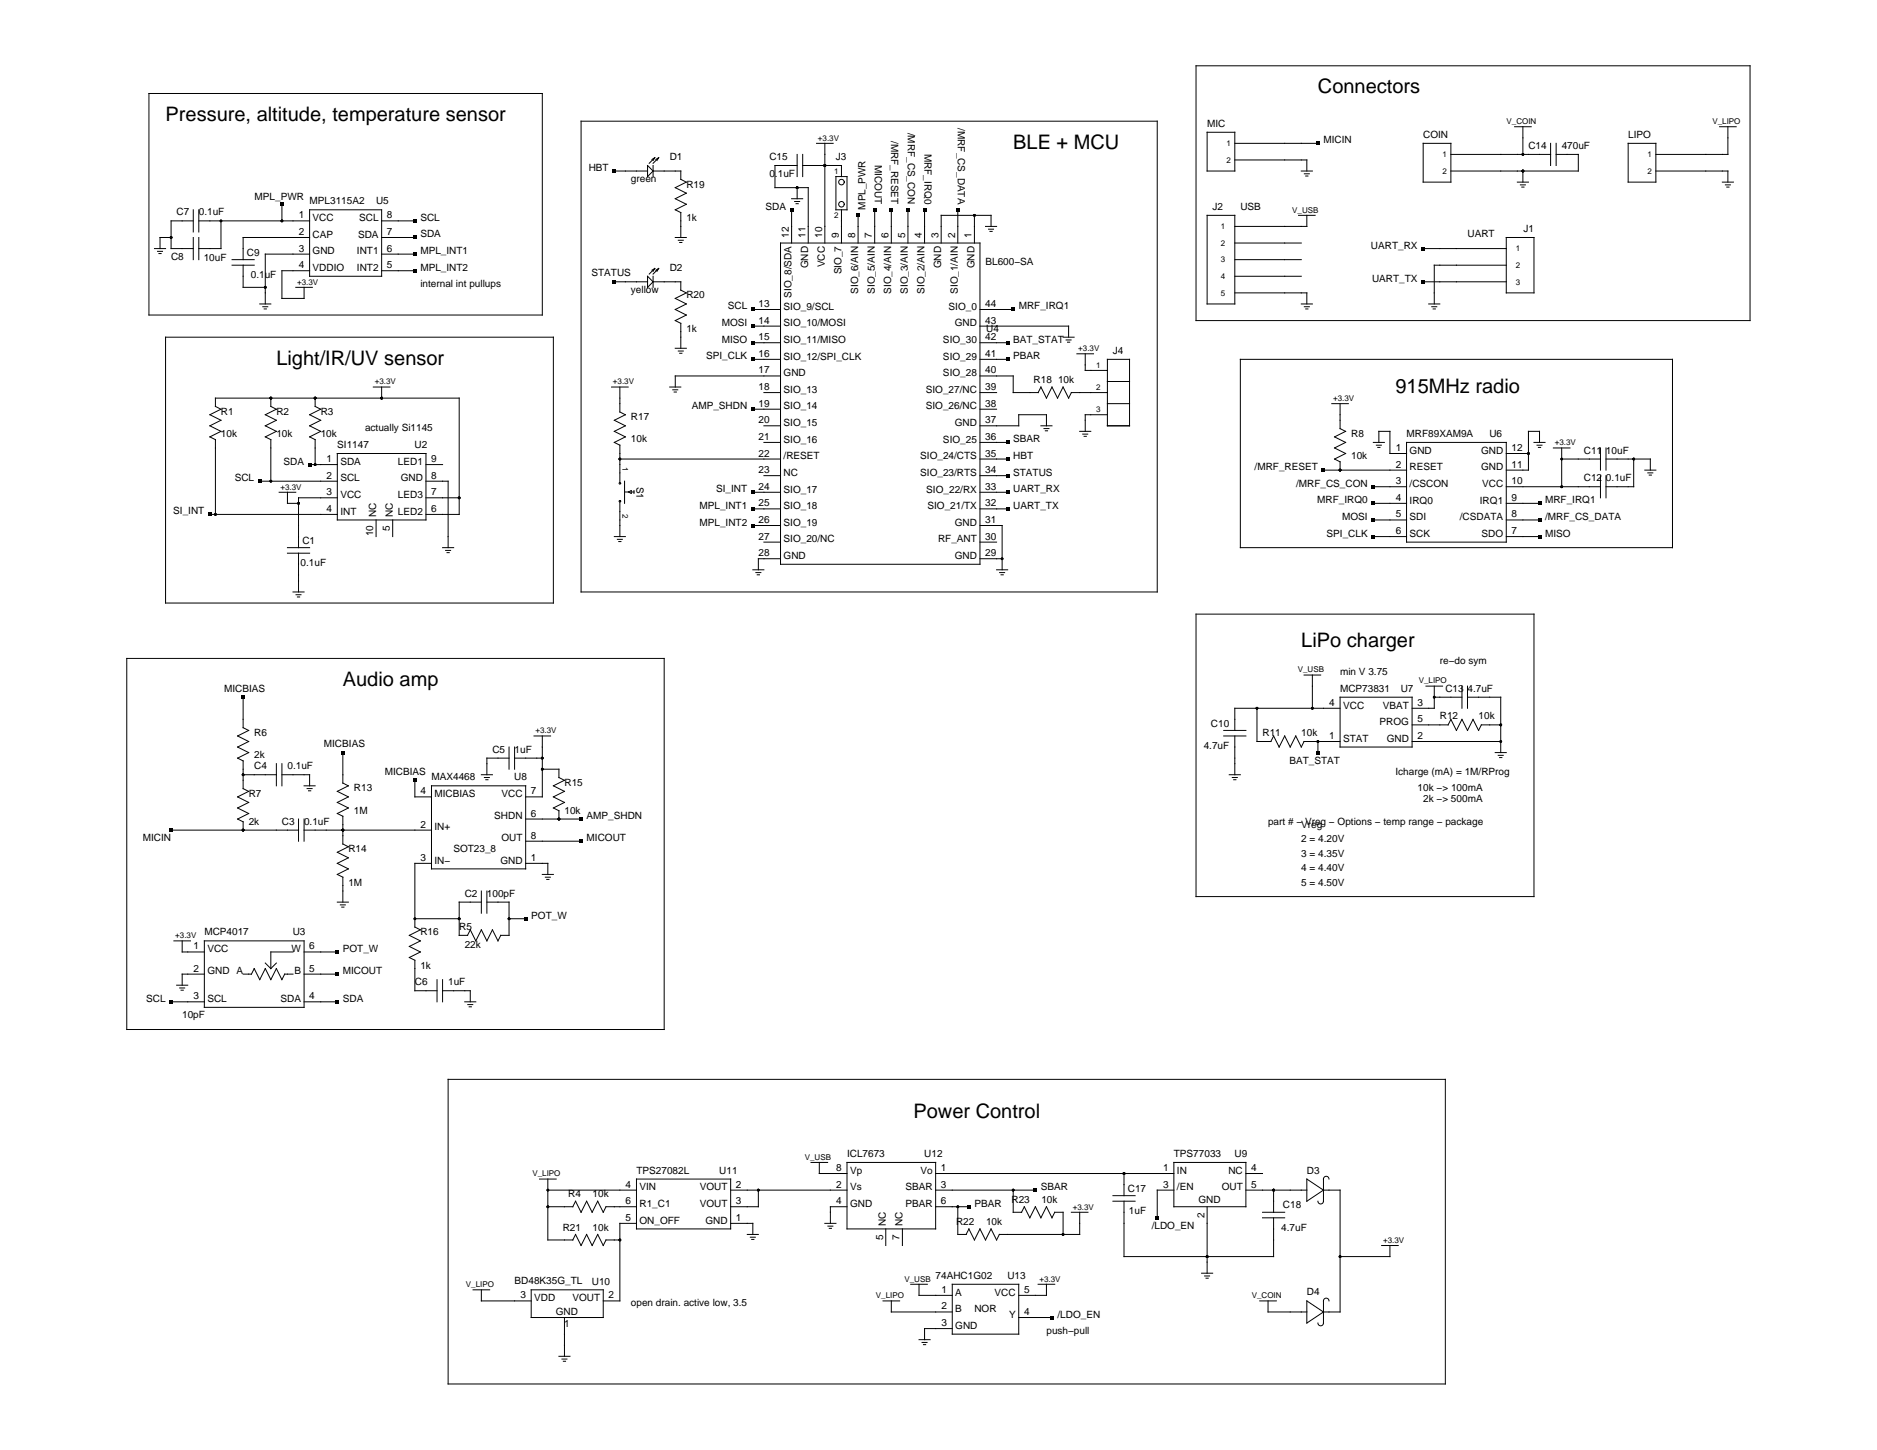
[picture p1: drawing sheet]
<svg xmlns="http://www.w3.org/2000/svg" width="279mm" height="216mm" viewBox="0 0 279 216" stroke-linecap="round" stroke-linejoin="round" font-family="sans-serif">
<defs><g id="words">
<g font-size="3">
<text x="196.2" y="13.9">Connectors</text>
<text x="24.6" y="18">Pressure, altitude, temperature sensor</text>
<text x="150.8" y="22.2">BLE + MCU</text>
<text x="41.1" y="54.3">Light/IR/UV sensor</text>
<text x="207.7" y="58.5">915MHz radio</text>
<text x="193.7" y="96.4">LiPo charger</text>
<text x="51" y="102.2">Audio amp</text>
<text x="136" y="166.5">Power Control</text>
</g>
<g font-size="1.5">
<text x="99.7" y="23.8">D1</text>
<text x="114.5" y="23.8">C15</text>
<text x="124.4" y="23.8">J3</text>
<text x="132.7" y="21" transform="rotate(90 132.7 21)">/MRF_RESET</text>
<text x="135.2" y="19.7" transform="rotate(90 135.2 19.7)">/MRF_CS_CON</text>
<text x="137.6" y="22.9" transform="rotate(90 137.6 22.9)">MRF_IRQ0</text>
<text x="142.6" y="19.1" transform="rotate(90 142.6 19.1)">/MRF_CS_DATA</text>
<text x="179.7" y="18.9">MIC</text>
<text x="197" y="21.3">MICIN</text>
<text x="211.8" y="20.5">COIN</text>
<text x="227.5" y="22.2">C14</text>
<text x="232.5" y="22.2">470uF</text>
<text x="242.4" y="20.5">LIPO</text>
<text x="37.9" y="29.8">MPL_PWR</text>
<text x="87.6" y="25.5">HBT</text>
<text x="93.9" y="27.1">green</text>
<text x="102.2" y="27.9">R19</text>
<text x="114.5" y="26.3">0.1uF</text>
<text x="130.2" y="24.5" transform="rotate(90 130.2 24.5)">MICOUT</text>
<text x="26.3" y="32.1">C7</text>
<text x="29.6" y="32.1">0.1uF</text>
<text x="44.5" y="32.5">1</text>
<text x="44.5" y="35">2</text>
<text x="46.1" y="30.4">MPL3115A2</text>
<text x="46.5" y="32.9">VCC</text>
<text x="46.5" y="35.4">CAP</text>
<text x="53.3" y="35.4">SDA</text>
<text x="53.5" y="32.9">SCL</text>
<text x="56" y="30.4">U5</text>
<text x="57.6" y="35">7</text>
<text x="57.6" y="32.5">8</text>
<text x="62.6" y="32.9">SCL</text>
<text x="62.6" y="35.4">SDA</text>
<text x="102.2" y="32.9">1k</text>
<text x="113.9" y="31.2">SDA</text>
<text x="117.4" y="35.4" transform="rotate(-90 117.4 35.4)">12</text>
<text x="119.9" y="35.4" transform="rotate(-90 119.9 35.4)">11</text>
<text x="122.4" y="35.4" transform="rotate(-90 122.4 35.4)">10</text>
<text x="124.8" y="35.4" transform="rotate(-90 124.8 35.4)">9</text>
<text x="127.3" y="35.4" transform="rotate(-90 127.3 35.4)">8</text>
<text x="128.8" y="31.2" transform="rotate(-90 128.8 31.2)">MPL_PWR</text>
<text x="129.8" y="35.4" transform="rotate(-90 129.8 35.4)">7</text>
<text x="132.3" y="35.4" transform="rotate(-90 132.3 35.4)">6</text>
<text x="134.7" y="35.4" transform="rotate(-90 134.7 35.4)">5</text>
<text x="137.2" y="35.4" transform="rotate(-90 137.2 35.4)">4</text>
<text x="139.7" y="35.4" transform="rotate(-90 139.7 35.4)">3</text>
<text x="142.2" y="35.4" transform="rotate(-90 142.2 35.4)">2</text>
<text x="144.6" y="35.4" transform="rotate(-90 144.6 35.4)">1</text>
<text x="180.5" y="31.2">J2</text>
<text x="184.6" y="31.2">USB</text>
<text x="218.4" y="35.4">UART</text>
<text x="226.8" y="34.5">J1</text>
<text x="25.5" y="38.7">C8</text>
<text x="30.3" y="38.9">10uF</text>
<text x="36.8" y="38.1">C9</text>
<text x="37.3" y="41.4">0.1uF</text>
<text x="44.5" y="37.5">3</text>
<text x="44.5" y="39.9">4</text>
<text x="46.5" y="37.9">GND</text>
<text x="46.5" y="40.4">VDDIO</text>
<text x="53.1" y="37.9">INT1</text>
<text x="53.1" y="40.4">INT2</text>
<text x="57.6" y="37.5">6</text>
<text x="57.6" y="39.9">5</text>
<text x="62.6" y="37.8">MPL_INT1</text>
<text x="62.6" y="40.3">MPL_INT2</text>
<text x="88" y="41.1">STATUS</text>
<text x="99.7" y="40.3">D2</text>
<text x="120.3" y="39.9" transform="rotate(-90 120.3 39.9)">GND</text>
<text x="122.8" y="39.8" transform="rotate(-90 122.8 39.8)">VCC</text>
<text x="125.3" y="40.9" transform="rotate(-90 125.3 40.9)">SIO_7</text>
<text x="140.1" y="39.9" transform="rotate(-90 140.1 39.9)">GND</text>
<text x="145" y="39.9" transform="rotate(-90 145 39.9)">GND</text>
<text x="146.7" y="39.5">BL600−SA</text>
<text x="204.1" y="37">UART_RX</text>
<text x="204.2" y="42">UART_TX</text>
<text x="62.6" y="42.8">internal int pullups</text>
<text x="93.9" y="43.6">yellow</text>
<text x="102.2" y="44.4">R20</text>
<text x="108.3" y="46.1">SCL</text>
<text x="112.9" y="45.7">13</text>
<text x="116.6" y="46.1">SIO_9/SCL</text>
<text x="117.8" y="44.3" transform="rotate(-90 117.8 44.3)">SIO_8/SDA</text>
<text x="127.7" y="43.8" transform="rotate(-90 127.7 43.8)">SIO_6/AIN</text>
<text x="130.2" y="43.8" transform="rotate(-90 130.2 43.8)">SIO_5/AIN</text>
<text x="132.7" y="43.8" transform="rotate(-90 132.7 43.8)">SIO_4/AIN</text>
<text x="135.2" y="43.8" transform="rotate(-90 135.2 43.8)">SIO_3/AIN</text>
<text x="137.6" y="43.8" transform="rotate(-90 137.6 43.8)">SIO_2/AIN</text>
<text x="141.2" y="46.1">SIO_0</text>
<text x="142.6" y="43.8" transform="rotate(-90 142.6 43.8)">SIO_1/AIN</text>
<text x="146.7" y="45.7">44</text>
<text x="151.6" y="46.1">MRF_IRQ1</text>
<text x="102.2" y="49.4">1k</text>
<text x="105.1" y="53.5">SPI_CLK</text>
<text x="107.4" y="51">MISO</text>
<text x="107.4" y="48.6">MOSI</text>
<text x="112.9" y="48.2">14</text>
<text x="112.9" y="50.7">15</text>
<text x="112.9" y="53.1">16</text>
<text x="116.6" y="48.6">SIO_10/MOSI</text>
<text x="116.6" y="51.1">SIO_11/MISO</text>
<text x="116.6" y="53.5">SIO_12/SPI_CLK</text>
<text x="140.4" y="51.1">SIO_30</text>
<text x="140.4" y="53.5">SIO_29</text>
<text x="142.1" y="48.6">GND</text>
<text x="146.7" y="50.7">42</text>
<text x="146.7" y="53.1">41</text>
<text x="146.7" y="48.2">43</text>
<text x="146.8" y="49.4">U4</text>
<text x="150.8" y="51">BAT_STAT</text>
<text x="150.8" y="53.5">PBAR</text>
<text x="165.7" y="52.7">J4</text>
<text x="112.9" y="55.6">17</text>
<text x="112.9" y="58.1">18</text>
<text x="116.6" y="56">GND</text>
<text x="116.6" y="58.5">SIO_13</text>
<text x="137.8" y="58.5">SIO_27/NC</text>
<text x="140.4" y="56">SIO_28</text>
<text x="146.7" y="55.6">40</text>
<text x="146.7" y="58.1">39</text>
<text x="153.9" y="57">R18 10k</text>
<text x="32.9" y="61.8">R1</text>
<text x="32.9" y="65.1">10k</text>
<text x="41.1" y="61.8">R2</text>
<text x="41.1" y="65.1">10k</text>
<text x="47.7" y="61.8">R3</text>
<text x="47.7" y="65.1">10k</text>
<text x="54.3" y="64.2">actually Si1145</text>
<text x="93.9" y="62.6">R17</text>
<text x="93.9" y="65.9">10k</text>
<text x="103" y="60.9">AMP_SHDN</text>
<text x="112.9" y="60.6">19</text>
<text x="112.9" y="63">20</text>
<text x="112.9" y="65.5">21</text>
<text x="116.6" y="61">SIO_14</text>
<text x="116.6" y="63.4">SIO_15</text>
<text x="116.6" y="65.9">SIO_16</text>
<text x="137.8" y="61">SIO_26/NC</text>
<text x="140.4" y="65.9">SIO_25</text>
<text x="142.1" y="63.4">GND</text>
<text x="146.7" y="65.5">36</text>
<text x="146.7" y="60.6">38</text>
<text x="146.7" y="63">37</text>
<text x="150.8" y="65.9">SBAR</text>
<text x="201.1" y="65.1">R8</text>
<text x="209.4" y="65.1">MRF89XAM9A</text>
<text x="221.7" y="65.1">U6</text>
<text x="34.9" y="71.6">SCL</text>
<text x="42.2" y="69.2">SDA</text>
<text x="48.6" y="68.8">1</text>
<text x="48.6" y="71.3">2</text>
<text x="50.2" y="66.7">SI1147</text>
<text x="50.7" y="69.2">SDA</text>
<text x="50.7" y="71.7">SCL</text>
<text x="59.2" y="69.2">LED1</text>
<text x="59.6" y="71.7">GND</text>
<text x="61.7" y="66.7">U2</text>
<text x="64.2" y="68.8">9</text>
<text x="64.2" y="71.3">8</text>
<text x="112.9" y="68">22</text>
<text x="112.9" y="70.5">23</text>
<text x="116.6" y="68.4">/RESET</text>
<text x="116.6" y="70.9">NC</text>
<text x="137" y="68.4">SIO_24/CTS</text>
<text x="137" y="70.9">SIO_23/RTS</text>
<text x="146.7" y="68">35</text>
<text x="146.7" y="70.5">34</text>
<text x="150.8" y="68.3">HBT</text>
<text x="150.8" y="70.8">STATUS</text>
<text x="186.7" y="70">/MRF_RESET</text>
<text x="201.1" y="68.3">10k</text>
<text x="207.8" y="67.2">1</text>
<text x="207.8" y="69.6">2</text>
<text x="209.8" y="67.6">GND</text>
<text x="209.8" y="70">RESET</text>
<text x="220.5" y="67.6">GND</text>
<text x="220.5" y="70">GND</text>
<text x="225" y="67.2">12</text>
<text x="225" y="69.6">11</text>
<text x="235.8" y="71.6">C12 0.1uF</text>
<text x="235.8" y="67.5">C11 10uF</text>
<text x="25.8" y="76.6">SI_INT</text>
<text x="48.6" y="73.8">3</text>
<text x="48.6" y="76.2">4</text>
<text x="50.7" y="74.2">VCC</text>
<text x="50.7" y="76.6">INT</text>
<text x="56" y="77" transform="rotate(-90 56 77)">NC</text>
<text x="58.5" y="77" transform="rotate(-90 58.5 77)">NC</text>
<text x="59.2" y="74.2">LED3</text>
<text x="59.2" y="76.6">LED2</text>
<text x="64.2" y="73.8">7</text>
<text x="64.2" y="76.2">6</text>
<text x="94.7" y="72.5" transform="rotate(90 94.7 72.5)">S1</text>
<text x="104.1" y="75.8">MPL_INT1</text>
<text x="106.6" y="73.3">SI_INT</text>
<text x="112.9" y="72.9">24</text>
<text x="112.9" y="75.4">25</text>
<text x="112.9" y="77.9">26</text>
<text x="116.6" y="73.3">SIO_17</text>
<text x="116.6" y="75.8">SIO_18</text>
<text x="137.9" y="73.3">SIO_22/RX</text>
<text x="138.1" y="75.8">SIO_21/TX</text>
<text x="146.7" y="72.9">33</text>
<text x="146.7" y="75.4">32</text>
<text x="146.7" y="77.9">31</text>
<text x="150.8" y="75.8">UART_TX</text>
<text x="150.8" y="73.3">UART_RX</text>
<text x="192.9" y="72.5">/MRF_CS_CON</text>
<text x="196.1" y="74.9">MRF_IRQ0</text>
<text x="199.8" y="77.4">MOSI</text>
<text x="207.8" y="72.1">3</text>
<text x="207.8" y="74.6">4</text>
<text x="207.8" y="77">5</text>
<text x="209.8" y="72.5">/CSCON</text>
<text x="209.8" y="75">IRQ0</text>
<text x="209.8" y="77.5">SDI</text>
<text x="217.3" y="77.5">/CSDATA</text>
<text x="220.3" y="75">IRQ1</text>
<text x="220.6" y="72.5">VCC</text>
<text x="225" y="74.6">9</text>
<text x="225" y="72.1">10</text>
<text x="225" y="77">8</text>
<text x="230" y="77.4">/MRF_CS_DATA</text>
<text x="230" y="74.9">MRF_IRQ1</text>
<text x="45" y="81">C1</text>
<text x="55.6" y="79.9" transform="rotate(-90 55.6 79.9)">10</text>
<text x="58" y="79" transform="rotate(-90 58 79)">5</text>
<text x="104.1" y="78.2">MPL_INT2</text>
<text x="112.9" y="80.3">27</text>
<text x="112.9" y="82.8">28</text>
<text x="116.6" y="78.3">SIO_19</text>
<text x="116.6" y="80.8">SIO_20/NC</text>
<text x="116.6" y="83.2">GND</text>
<text x="139.6" y="80.8">RF_ANT</text>
<text x="142.1" y="78.3">GND</text>
<text x="142.1" y="83.2">GND</text>
<text x="146.7" y="80.3">30</text>
<text x="146.7" y="82.8">29</text>
<text x="197.5" y="79.9">SPI_CLK</text>
<text x="207.8" y="79.5">6</text>
<text x="209.8" y="79.9">SCK</text>
<text x="220.5" y="79.9">SDO</text>
<text x="225" y="79.5">7</text>
<text x="230" y="79.9">MISO</text>
<text x="44.8" y="84.3">0.1uF</text>
<text x="199.5" y="100.5">min V 3.75</text>
<text x="214.3" y="98.9">re−do sym</text>
<text x="33.4" y="103">MICBIAS</text>
<text x="197.9" y="105.1">4</text>
<text x="199.5" y="103">MCP73831</text>
<text x="199.9" y="105.5">VCC</text>
<text x="205.4" y="108">PROG</text>
<text x="205.9" y="105.5">VBAT</text>
<text x="208.5" y="103">U7</text>
<text x="211" y="105.1">3</text>
<text x="211" y="107.6">5</text>
<text x="214.3" y="107.1">R12</text>
<text x="215.1" y="103">C13 4.7uF</text>
<text x="220.1" y="107.1">10k</text>
<text x="37.8" y="109.6">R6</text>
<text x="37.8" y="112.9">2k</text>
<text x="48.2" y="111.2">MICBIAS</text>
<text x="73.3" y="112.1">C5</text>
<text x="76.6" y="112.1">1uF</text>
<text x="179.2" y="111.5">4.7uF</text>
<text x="180.3" y="108.2">C10</text>
<text x="187.9" y="109.6">R11</text>
<text x="191.9" y="113.7">BAT_STAT</text>
<text x="193.7" y="109.6">10k</text>
<text x="197.9" y="110">1</text>
<text x="199.9" y="110.4">STAT</text>
<text x="206.4" y="110.4">GND</text>
<text x="211" y="110">2</text>
<text x="37" y="118.7">R7</text>
<text x="37.8" y="114.5">C4</text>
<text x="42.8" y="114.5">0.1uF</text>
<text x="52.7" y="117.8">R13</text>
<text x="57.3" y="115.4">MICBIAS</text>
<text x="62.6" y="118.3">4</text>
<text x="64.2" y="116.2">MAX4468</text>
<text x="64.7" y="118.7">MICBIAS</text>
<text x="74.7" y="118.7">VCC</text>
<text x="76.6" y="116.2">U8</text>
<text x="79" y="118.3">7</text>
<text x="84" y="117">R15</text>
<text x="207.7" y="115.4">Icharge (mA) = 1M/RProg</text>
<text x="211" y="117.8">10k −&gt; 100mA</text>
<text x="211.8" y="119.5">2k −&gt; 500mA</text>
<text x="21.3" y="125.3">MICIN</text>
<text x="37" y="122.8">2k</text>
<text x="42" y="122.8">C3</text>
<text x="45.3" y="122.8">0.1uF</text>
<text x="52.7" y="121.1">1M</text>
<text x="62.6" y="123.2">2</text>
<text x="64.7" y="123.6">IN+</text>
<text x="73.6" y="122">SHDN</text>
<text x="74.7" y="125.3">OUT</text>
<text x="79" y="121.6">6</text>
<text x="79" y="124.9">8</text>
<text x="84" y="121.1">10k</text>
<text x="87.3" y="125.3">MICOUT</text>
<text x="87.3" y="122">AMP_SHDN</text>
<text x="188.8" y="122.8">part # − Vreg − Options − temp range − package</text>
<text x="193.7" y="123.3">Vreg</text>
<text x="193.7" y="125.4">2 = 4.20V</text>
<text x="51.9" y="126.9">R14</text>
<text x="51.9" y="131.8">1M</text>
<text x="62.6" y="128.2">3</text>
<text x="64.7" y="128.6">IN−</text>
<text x="67.5" y="126.9">SOT23_8</text>
<text x="74.5" y="128.6">GND</text>
<text x="79" y="128.2">1</text>
<text x="193.7" y="127.6">3 = 4.35V</text>
<text x="193.7" y="129.7">4 = 4.40V</text>
<text x="193.7" y="131.8">5 = 4.50V</text>
<text x="69.2" y="133.5">C2</text>
<text x="72.5" y="133.5">100pF</text>
<text x="79.1" y="136.8">POT_W</text>
<text x="28.8" y="141.4">1</text>
<text x="30.4" y="139.3">MCP4017</text>
<text x="30.9" y="141.8">VCC</text>
<text x="43.4" y="141.8">W</text>
<text x="43.6" y="139.3">U3</text>
<text x="46" y="141.4">6</text>
<text x="51" y="141.7">POT_W</text>
<text x="62.6" y="139.3">R16</text>
<text x="68.4" y="138.4">R5</text>
<text x="69.2" y="141.2">22k</text>
<text x="21.7" y="149.2">SCL</text>
<text x="28.8" y="144.7">2</text>
<text x="28.8" y="148.8">3</text>
<text x="30.9" y="145.1">GND A</text>
<text x="30.9" y="149.2">SCL</text>
<text x="41.7" y="149.2">SDA</text>
<text x="43.8" y="145.1">B</text>
<text x="46" y="144.7">5</text>
<text x="46" y="148.8">4</text>
<text x="51" y="145">MICOUT</text>
<text x="51" y="149.2">SDA</text>
<text x="61.8" y="146.7">C6</text>
<text x="62.6" y="144.2">1k</text>
<text x="66.7" y="146.7">1uF</text>
<text x="27.1" y="151.6">10pF</text>
<text x="126.1" y="172.3">ICL7673</text>
<text x="137.6" y="172.3">U12</text>
<text x="174.7" y="172.3">TPS77033</text>
<text x="183.8" y="172.3">U9</text>
<text x="84.6" y="178.3">R4</text>
<text x="88.2" y="178.3">10k</text>
<text x="93.1" y="179.3">6</text>
<text x="93.1" y="176.8">4</text>
<text x="94.7" y="174.7">TPS27082L</text>
<text x="95.2" y="179.7">R1_C1</text>
<text x="95.2" y="177.2">VIN</text>
<text x="104.2" y="177.2">VOUT</text>
<text x="104.2" y="179.7">VOUT</text>
<text x="107.1" y="174.7">U11</text>
<text x="109.5" y="176.8">2</text>
<text x="109.5" y="179.3">3</text>
<text x="124.5" y="176.8">2</text>
<text x="124.5" y="174.4">8</text>
<text x="124.5" y="179.3">4</text>
<text x="126.5" y="177.2">Vs</text>
<text x="126.5" y="174.8">Vp</text>
<text x="126.5" y="179.7">GND</text>
<text x="134.8" y="177.2">SBAR</text>
<text x="134.8" y="179.7">PBAR</text>
<text x="137" y="174.8">Vo</text>
<text x="140.1" y="174.4">1</text>
<text x="140.1" y="176.8">3</text>
<text x="140.1" y="179.3">6</text>
<text x="145" y="179.7">PBAR</text>
<text x="150.6" y="179.1">R23</text>
<text x="154.9" y="177.2">SBAR</text>
<text x="155" y="179.1">10k</text>
<text x="167.9" y="177.5">C17</text>
<text x="173.1" y="174.4">1</text>
<text x="173.1" y="176.8">3</text>
<text x="175.2" y="174.8">IN</text>
<text x="175.2" y="177.2">/EN</text>
<text x="178.4" y="179.1">GND</text>
<text x="181.9" y="177.2">OUT</text>
<text x="182.9" y="174.8">NC</text>
<text x="186.2" y="176.8">5</text>
<text x="186.2" y="174.4">4</text>
<text x="191" y="179.9">C18</text>
<text x="194.5" y="174.7">D3</text>
<text x="83.8" y="183.2">R21</text>
<text x="88.2" y="183.2">10k</text>
<text x="93.1" y="181.8">5</text>
<text x="95.2" y="182.2">ON_OFF</text>
<text x="105" y="182.2">GND</text>
<text x="109.5" y="181.8">1</text>
<text x="131.4" y="184.6" transform="rotate(-90 131.4 184.6)">5</text>
<text x="131.9" y="182.5" transform="rotate(-90 131.9 182.5)">NC</text>
<text x="133.9" y="184.6" transform="rotate(-90 133.9 184.6)">7</text>
<text x="134.3" y="182.5" transform="rotate(-90 134.3 182.5)">NC</text>
<text x="142.3" y="182.4">R22</text>
<text x="146.8" y="182.4">10k</text>
<text x="168" y="180.7">1uF</text>
<text x="171.4" y="183">/LDO_EN</text>
<text x="179.3" y="181.3" transform="rotate(-90 179.3 181.3)">2</text>
<text x="190.7" y="183.2">4.7uF</text>
<text x="76.6" y="191.2">BD48K35G_TL</text>
<text x="88.1" y="191.3">U10</text>
<text x="139.3" y="190.4">74AHC1G02</text>
<text x="150" y="190.4">U13</text>
<text x="77.5" y="193.3">3</text>
<text x="79.5" y="193.7">VDD</text>
<text x="82.7" y="195.7">GND</text>
<text x="84" y="197.6">1</text>
<text x="85.2" y="193.7">VOUT</text>
<text x="90.6" y="193.3">2</text>
<text x="93.9" y="194.5">open drain. active low, 3.5</text>
<text x="140.1" y="192.5">1</text>
<text x="140.1" y="195">2</text>
<text x="140.1" y="197.5">3</text>
<text x="142.2" y="192.9">A</text>
<text x="142.2" y="195.4">B</text>
<text x="142.2" y="197.9">GND</text>
<text x="145" y="195.3">NOR</text>
<text x="148" y="192.9">VCC</text>
<text x="150.2" y="196.2">Y</text>
<text x="152.4" y="195.8">4</text>
<text x="152.4" y="192.5">5</text>
<text x="157.4" y="196.2">/LDO_EN</text>
<text x="194.5" y="192.9">D4</text>
<text x="155.8" y="198.6">push−pull</text>
</g>
<g font-size="1.2">
<text x="121.8" y="20.9">+3.3V</text>
<text x="182.6" y="21.8">1</text>
<text x="214.7" y="23.4">1</text>
<text x="224.3" y="18.5">V_COIN</text>
<text x="245.2" y="23.4">1</text>
<text x="254.9" y="18.5">V_LIPO</text>
<text x="124.2" y="25.9">1</text>
<text x="182.6" y="24.2">2</text>
<text x="214.7" y="25.9">2</text>
<text x="245.2" y="25.9">2</text>
<text x="124.2" y="32.5">2</text>
<text x="181.7" y="34.1">1</text>
<text x="192.4" y="31.7">V_USB</text>
<text x="181.7" y="36.6">2</text>
<text x="181.7" y="41.5">4</text>
<text x="181.7" y="39.1">3</text>
<text x="225.6" y="39.9">2</text>
<text x="225.6" y="37.4">1</text>
<text x="44.2" y="42.4">+3.3V</text>
<text x="181.7" y="44">5</text>
<text x="225.6" y="42.4">3</text>
<text x="160.5" y="52.3">+3.3V</text>
<text x="55.8" y="57.2">+3.3V</text>
<text x="91.2" y="57.2">+3.3V</text>
<text x="163.2" y="54.7">1</text>
<text x="163.2" y="58">2</text>
<text x="198.4" y="59.7">+3.3V</text>
<text x="163.2" y="61.3">3</text>
<text x="92.7" y="69.6" transform="rotate(90 92.7 69.6)">1</text>
<text x="231.4" y="66.3">+3.3V</text>
<text x="41.8" y="72.9">+3.3V</text>
<text x="92.7" y="76.6" transform="rotate(90 92.7 76.6)">2</text>
<text x="193.2" y="100.1">V_USB</text>
<text x="211.2" y="101.7">V_LIPO</text>
<text x="79.7" y="109.2">+3.3V</text>
<text x="26.1" y="139.7">+3.3V</text>
<text x="119.8" y="172.7">V_USB</text>
<text x="79.3" y="175.1">V_LIPO</text>
<text x="159.7" y="180.1">+3.3V</text>
<text x="205.9" y="185">+3.3V</text>
<text x="69.4" y="191.6">V_LIPO</text>
<text x="134.6" y="190.8">V_USB</text>
<text x="154.7" y="190.8">+3.3V</text>
<text x="130.4" y="193.3">V_LIPO</text>
<text x="186.3" y="193.3">V_COIN</text>
</g>
</g></defs>
<g fill="none" stroke="#000" stroke-width=".15">
<path d="M22.2 13.9h58.5v33h-58.5zM86.5 18h85.8v70.1h-85.8zM178 9.8h82.5v37.9h-82.5zM179.7 19.7h4.1v5.8h-4.1zM225.5 18.9h2.4M226.7 18.9v4.1M256 18.9h2.4M257.2 18.9v4.1h-10.7M23 37h1.6M23.4 37.4h.8M23.7 37.8h.3M25.5 35.4h-1.7v1.6"/>
<path d="M28.8 32.9h-3.3v4.1h3.3M28.8 31.2v3.3M28.8 35.4v3.3M29.6 32.9h16.5M29.6 31.2v3.3M29.6 35.4v3.3M32.9 32.9v4.1h-3.3M34.5 38.7h3.3M34.5 39.5h3.3M36.2 39.5v3.3h3.3M42 30.4v2.5M46.1 35.4h-9.9v3.3"/>
<path d="M46.1 37.8h-6.6v7.5M46.1 31.2h10.7v9.9h-10.7zM56.8 32.9h5M56.8 35.4h5M56.8 37.8h5M91.4 25.5h5M96.4 24.6l.8 .9-.8 .8zM97.2 25.5h4.1v1.2l.9 .4-1.7 .8 1.7 .9-1.7 .8 1.7 .8-1.7 .8 .8 .5v3.7M97.2 24.6v1.7M97.5 23.5l-.9 .8M97.5 23.5l-.4 .2M97.5 23.5l-.3 .4"/>
<path d="M97.5 40l-.9 .8M97.5 40l-.4 .2M97.5 40l-.3 .4M98 23.5l-.8 .8M98 23.5l-.4 .2M98 23.5l-.2 .4M98 40l-.8 .8M98 40l-.4 .2M98 40l-.2 .4M100.5 35.4h1.7M101 35.8h.7M101.2 36.1h.3"/>
<path d="M116.2 36.2h29.7v47.8h-29.7zM117.8 31.2v5M117.8 29.6h1.7M118.3 30h.7M118.5 30.3h.3M118.7 24.6h-3.3v3.3h4.9v8.3M118.7 23v3.3M118.7 27.9v1.7M119.5 24.6h5.8v1.7M119.5 23v3.3M121.5 21.3h2.5M122.8 21.3v14.9"/>
<path d="M124.4 26.3h1.7v4.9h-1.7zM125.3 31.2v5M127.7 32.1v4.1M130.2 31.2v5M132.7 31.2v5M135.2 31.2v5M137.6 31.2v5M142.6 31.2v5M145 32.1v4.1M146.7 33.7h1.6M147.2 34.1h.7M147.4 34.5h.3"/>
<path d="M147.5 33.7v-1.6h-7.4v4.1M179.7 32.1h4.1v13.2h-4.1zM183.8 36.2h9.9M183.8 38.7h9.9M183.8 21.3h12.4M183.8 23.8h10.7v1.7M193.3 32.1h2.5M193.7 25.5h1.7M194.2 25.9h.7M194.4 26.2h.3M194.5 32.1v1.6h-10.7M211.8 37h12.4"/>
<path d="M211.8 21.3h4.2v5.8h-4.2zM216 23h14.8M224.2 35.4h4.1v8.2h-4.1zM224.2 39.5h-10.7v5.8M225.9 27.1h1.6M226.3 27.5h.8M226.5 27.9h.4M226.7 25.5v1.6M230.8 21.3v3.3M231.6 23h3.3v2.5h-18.9M231.6 21.3v3.3M242.4 21.3h4.1v5.8h-4.1z"/>
<path d="M246.5 25.5h10.7v1.6M256.4 27.1h1.6M256.8 27.5h.8M257 27.9h.4M24.6 50.2h57.8v39.6h-57.8zM38.7 45.3h1.6M39.1 45.7h.8M39.3 46h.4M40.3 59.3v1.2M44 42.8h2.5M46.1 40.3h-4.1v4.1h3.3v-1.6M46.9 59.3v1.2"/>
<path d="M55.6 57.6h2.4M56.8 40.3h5M56.8 57.6v1.7M91 57.6h2.5M91.4 42h5M92.3 57.6v3.8M96.4 41.1l.8 .9-.8 .8zM97.2 42h4.1v1.2l.9 .4-1.7 .8 1.7 .9-1.7 .8 1.7 .8-1.7 .8 .8 .4v3.8M97.2 41.1v1.7M99.7 57.6h1.6M100.1 58h.8M100.4 58.4h.3"/>
<path d="M100.5 51.9h1.7M101 52.3h.7M101.2 52.6h.3M112.1 46.1h4.1M112.1 48.6h4.1M112.1 51h4.1M112.1 53.5h4.1M113.7 58.5h2.5M116.2 56h-15.7v1.6M145.9 46.1h4.9M145.9 48.6h13.2v1.6M145.9 51h4.1"/>
<path d="M145.9 53.5h4.1M145.9 56h4.9v2.5h3.7l.5-.9 .8 1.7 .8-1.7 .8 1.7 .8-1.7 .9 1.7 .4-.8h5.3M145.9 58.5h2.4M158.2 50.2h1.7M158.7 50.6h.7M158.9 50.9h.3M160.3 52.7h2.5M161.5 52.7v2.5h3.3M164.8 53.5h3.3v9.9h-3.3zM164.8 56.8h3.3M183.8 41.1h9.9M183.8 43.6h10.7v1.7"/>
<path d="M184.6 53.5h64.4v28h-64.4zM193.7 45.3h1.7M194.2 45.7h.7M194.4 46h.3M211.8 42h12.4M212.7 45.3h1.6M213.1 45.7h.8M213.3 46h.4M31.2 76.6h19M32.1 60.5v-1.2h36.3v17.3h-5M32.1 60.5l.8 .4-1.7 .9 1.7 .8-1.7 .8 1.7 .8-1.7 .9 .9 .4v11.1M38.7 71.6h11.5"/>
<path d="M40.3 60.5l.8 .4-1.6 .9 1.6 .8-1.6 .8 1.6 .8-1.6 .9 .8 .4v6.1M41.6 73.3h2.4M42.8 73.3v1.6h1.6M46.1 69.2h4.1M46.9 60.5l.8 .4-1.6 .9 1.6 .8-1.6 .8 1.6 .8-1.6 .9 .8 .4v3.7M50.2 67.5h13.2v9.9h-13.2zM50.2 74.1h-5.8v7.4M56 77.4v2.5M58.5 77.4v2.5M63.4 69.2h2.5M63.4 71.6h3.3v9.9M63.4 74.1h5"/>
<path d="M91.4 79.9h1.7M92.3 68.3h23.9M92.3 74.7v5.2M92.3 61.3l.8 .5M93 71.6v3.3M93 73.3h.5M93.1 61.8l-1.7 .8 1.7 .8-1.7 .8 1.7 .9-1.7 .8 .9 .4v5.6M93.5 73.3l.5-.2v.4zM94 73.3h.4M94.4 73.1v.4M112.1 60.9h4.1M112.1 73.3h4.1"/>
<path d="M112.1 75.8h4.1M112.1 78.2h4.1M113.7 65.9h2.5M113.7 63.4h2.5M113.7 70.8h2.5M145.9 65.9h4.1M145.9 60.9h2.4M145.9 63.4h5.7v-1.6h4.2v1.6M145.9 68.3h4.1M145.9 70.8h4.1M145.9 73.3h4.1M145.9 75.8h4.1"/>
<path d="M145.9 78.2h3.3v6.6M154.9 63.4h1.7M155.4 63.8h.7M155.6 64.1h.3M160.7 64.2h1.7M161.2 64.6h.7M161.4 65h.3M164.8 60.1h3.3M164.8 61.8h-3.3v2.4M197 70h12.4M198.2 60.1h2.5M199.5 60.1v3.7l.8 .4-1.6 .9 1.6 .8-1.6 .8 1.6 .8-1.6 .8 .8 .5v1.2"/>
<path d="M204.4 72.5h5M204.4 74.9h5M204.4 77.4h5M204.4 79.9h5M204.4 65.9h1.7M204.9 66.3h.7M205.1 66.6h.3M205.2 65.9v-1.7h1.7v3.3h2.5M209.4 65.9h14.8v14.8h-14.8zM224.2 67.5h3.3M224.2 72.5h14M224.2 74.9h5"/>
<path d="M224.2 77.4h5M224.2 79.9h5M228.3 65.9h1.7M228.8 66.3h.7M229 66.6h.3M229.2 65.9v-1.7h-1.7v5.8h-3.3M231.2 66.7h2.5M232.5 68.3h5.7M232.5 66.7v5.8M238.2 66.7v3.3M238.2 70.8v3.3M239.1 68.3h6.6v1.7"/>
<path d="M239.1 66.7v3.3M239.1 70.8v3.3M243.2 68.3v4.2h-4.1M244.8 70h1.7M245.3 70.4h.7M245.5 70.7h.3M18.9 98h80v55.3h-80zM42.8 81.5h3.3M42.8 82.4h3.3M43.6 88.1h1.7M44.1 88.6h.7M44.3 88.9h.3"/>
<path d="M44.4 82.4v5.7M65.9 81.5h1.6M66.3 82h.8M66.5 82.3h.4M91.9 80.3h.7M92.1 80.6h.3M112.1 84.8h1.6M112.5 85.3h.8M112.7 85.6h.4M113.7 80.7h2.5M116.2 83.2h-3.3v1.6M145.9 80.7h2.4"/>
<path d="M145.9 83.2h3.3M148.3 84.8h1.7M148.8 85.3h.7M149 85.6h.3M178 91.4h50.3v42.1h-50.3zM36.2 103.8v4.6M36.2 108.3l.8 .5-1.6 .8 1.6 .8-1.6 .8 1.6 .9-1.6 .8 .8 .4v4.1M36.2 115.4h4.9M36.2 117.4l.8 .4M37 117.8l-1.6 .9 1.6 .8-1.6 .8 1.6 .8-1.6 .9 .8 .4v1.2M41.1 113.7v3.3M42 115.4h4.1v1.6"/>
<path d="M42 113.7v3.3M45.3 117h1.6M45.7 117.4h.8M45.9 117.7h.4M51 112.1v4.5M51 116.6l.9 .4-1.7 .8 1.7 .9-1.7 .8 1.7 .8-1.7 .8 .8 .4v4.2l.9 .4-1.7 .8 1.7 .8-1.7 .9 1.7 .8-1.7 .8 .8 .4v3.7M61.8 116.2v2.5h2.4M64.2 117h14v12.4h-14zM71.7 115.4h1.6M72.1 115.8h.7M72.3 116.1h.3M75.8 112.9h-3.3v2.5"/>
<path d="M75.8 111.2v3.3M76.6 112.9h4.1M76.6 111.2v3.3M79.5 109.6h2.5M80.7 109.6v9.1h-2.5M80.7 114.5h2.5v1.3l.8 .4-1.6 .8 1.6 .8-1.6 .9 1.6 .8-1.6 .8 .8 .4v1.3M182.2 109.6h3.3M182.2 108.8h3.3M183 115.4h1.6M183.4 115.8h.8M183.6 116.1h.4M183.8 109.6v5.8"/>
<path d="M187.1 105.5v4.9h2.1M189.6 109.6l.8 1.6 .8-1.6 .9 1.6 .8-1.6 .8 1.6 .4-.8h5.4M189.6 109.6l-.4 .8M194.1 100.5h2.5M195.4 100.5v5M196.2 110.4v1.7M199.5 103.8h10.7v7.4h-10.7zM199.5 105.5h-15.7v3.3M210.2 110.4h13.2M210.2 107.9h5.4M212.3 102.2h2.4M213.5 102.2v3.3h-3.3"/>
<path d="M213.5 103.8h4.1M215.6 107.9l.4-.8 .8 1.7 .8-1.7 .8 1.7 .9-1.7 .8 1.7 .4-.9h2.9M217.6 102.2v3.3M218.4 103.8h5v8.3M218.4 102.2v3.3M222.6 112.1h1.6M223 112.5h.8M223.2 112.8h.4M25.5 123.6h18.9M44.4 122v3.3M45.3 123.6h18.9M45.3 122v3.3"/>
<path d="M50.2 134.3h1.7M50.7 134.7h.7M50.9 135.1h.3M61.8 138l.8 .5M61.8 136.8h6.6M62.6 138.4l-1.7 .9 1.7 .8-1.7 .8 1.7 .8-1.7 .9 .9 .4v4.5h3.3M64.2 128.6h-2.4v9.5M71.7 134.3h-3.3v5h1.2l.4-.9 .8 1.7 .9-1.7 .8 1.7 .8-1.7 .8 1.7 .4-.8h1.3v-5h-3.3M71.7 132.7v3.3M72.5 132.7v3.3M75.8 136.8h2.4M78.2 128.6h3.3v1.6"/>
<path d="M78.2 125.3h8.3M78.2 122h8.3M80.7 130.2h1.7M81.2 130.6h.7M81.4 130.9h.3M25.5 149.2h4.9M25.9 140.1h2.5M26.3 146.7h1.6M26.7 147.1h.8M27 147.4h.3M27.1 140.1v1.6h3.3M30.4 140.1h14.9v9.9h-14.9z"/>
<path d="M30.4 145h-3.3v1.7M36.2 145h1.2l.4-.8 .9 1.7 .8-1.7 .8 1.7 .8-1.7 .9 1.7 .4-.9h1.2M39.5 143.4l.8 .8M41.1 143.4l-.8 .8M43.6 141.7h-3.3v2.5M45.3 149.2h4.9M45.3 141.7h4.9M45.3 145h4.9M65.1 145.9v3.3M65.9 147.5h4.1v1.7M65.9 145.9v3.3M69.2 149.2h1.6"/>
<path d="M69.6 149.6h.8M69.8 149.9h.4M66.7 160.7h148.4v45.4h-148.4zM80.3 175.6h2.5M81.5 175.6v9h3.8M81.5 177.2h13.2M81.5 179.7h3.8M85.3 179.7l.4-.8 .8 1.6 .8-1.6 .8 1.6 .9-1.6 .8 1.6 .4-.8h4.5M94.7 175.6h14.1v7.4h-14.1zM108.8 177.2h17.3M112.9 177.2v2.5h-4.1M120.7 173.1h2.5"/>
<path d="M122 173.1v1.6h4.1M126.1 173.1h13.2v9.9h-13.2zM126.1 179.7h-2.5v2.5M139.3 174.7h35.4M139.3 177.2h14.8M139.3 179.7h4.9M142.6 179.7v4.1h1.2M150.8 177.2v3.3h1.3M165.7 178.9h3.3M165.7 178h3.3M167.3 174.7v3.3M167.3 178.9v8.2h22.3v-5.8"/>
<path d="M174.7 177.2h-2.4v4.1M174.7 173.1h10.8v6.6h-10.8zM179.7 179.7v9.9M185.5 174.7h2.4M185.5 177.2h9M189.6 177.2v3.3M194.5 175.6l2.5 1.6-2.5 1.7zM197 177.2h2.5v18.1h-2.5M197.8 175.6a.41 .41 0 0 0-.4-.5 .41 .41 0 0 0-.4 .5v3.3a.41 .41 0 0 1-.4 .4 .41 .41 0 0 1-.4-.4M70.4 192.1h2.5M71.7 192.1v1.6h7.4M79.1 192.1h10.7v4.1h-10.7z"/>
<path d="M84 196.2v5.7M85.3 184.6l.4-.8 .8 1.7 .8-1.7 .8 1.7 .9-1.7 .8 1.7 .4-.9h2.1M94.7 182.2h-2.4v11.5h-2.5M108.8 182.2h3.3v1.6M111.2 183.8h1.7M111.7 184.2h.7M111.9 184.5h.3M122.8 182.2h1.6M123.2 182.6h.8M123.4 182.9h.4M131.4 193.7h2.5M131.9 183v2.5"/>
<path d="M132.7 193.7v1.6h9M134.3 183v2.5M135.6 191.2h2.4M136.8 199.5h1.7M136.8 191.2v1.7h4.9M137.3 199.9h.7M141.7 197.8h-4.1v1.7M141.7 191.2h9.9v7.4h-9.9zM151.6 196.2h5M152.1 180.5l.4-.8 .8 1.6 .8-1.6 .8 1.6 .9-1.6 .8 1.6 .4-.8h1.2v3.3M154.5 191.2h2.5M155.8 191.2v1.7h-4.2"/>
<path d="M159.5 180.5h2.5M160.7 180.5v3.3h-11.9l-.5 .8-.8-1.6-.8 1.6-.8-1.6-.9 1.6-.8-1.6-.4 .8M178.9 189.6h1.6M179.3 190h.8M179.5 190.3h.3M187.5 193.7h2.5M187.9 181.3h3.3M187.9 180.5h3.3M188.8 193.7v1.6h5.7M194.5 193.7l2.5 1.6-2.5 1.7zM197.8 193.7a.41 .41 0 0 0-.4-.4 .41 .41 0 0 0-.4 .4v3.3a.41 .41 0 0 1-.4 .4 .41 .41 0 0 1-.4-.4M205.7 185.5h2.4"/>
<path d="M206.9 185.5v1.6h-7.4M83.2 201.9h1.6M83.7 202.4h.7M83.9 202.7h.3M137.5 200.2h.3"/>
<circle cx="125.3" cy="27.1" r=".41"/>
<circle cx="125.3" cy="30.4" r=".41"/>
<circle cx="92.3" cy="74.6" r=".12"/>
<circle cx="92.3" cy="72" r=".12"/>
</g>
<g fill="#000">
<path d="M41.7 30.2h.5v.5h-.5zM61.5 32.6h.5v.5h-.5zM61.5 35.1h.5v.5h-.5zM61.5 37.6h.5v.5h-.5zM91.2 25.2h.5v.5h-.5zM117.6 31h.5v.5h-.5zM127.5 31.8h.5v.5h-.5zM130 31h.5v.5h-.5zM132.4 31h.5v.5h-.5zM134.9 31h.5v.5h-.5zM137.4 31h.5v.5h-.5zM142.3 31h.5v.5h-.5z"/>
<path d="M195.9 21.1h.5v.5h-.5zM211.6 36.8h.5v.5h-.5zM61.5 40.1h.5v.5h-.5zM91.2 41.7h.5v.5h-.5zM111.8 53.3h.5v.5h-.5zM111.8 50.8h.5v.5h-.5zM111.8 48.3h.5v.5h-.5zM111.8 45.8h.5v.5h-.5zM149.7 50.8h.5v.5h-.5zM149.7 53.3h.5v.5h-.5zM150.6 45.8h.5v.5h-.5zM211.6 41.7h.5v.5h-.5z"/>
<path d="M31 76.3h.5v.5h-.5zM38.4 71.4h.5v.5h-.5zM45.8 68.9h.5v.5h-.5zM111.8 75.5h.5v.5h-.5zM111.8 78h.5v.5h-.5zM111.8 73.1h.5v.4h-.5zM111.8 60.7h.5v.5h-.5zM149.7 75.5h.5v.5h-.5zM149.7 73.1h.5v.4h-.5zM149.7 68.1h.5v.5h-.5zM149.7 70.6h.5v.5h-.5zM149.7 65.6h.5v.5h-.5z"/>
<path d="M196.8 69.8h.4v.4h-.4zM204.2 79.6h.5v.5h-.5zM204.2 77.2h.5v.5h-.5zM204.2 72.2h.5v.5h-.5zM204.2 74.7h.5v.5h-.5zM228.9 79.6h.5v.5h-.5zM228.9 77.2h.5v.5h-.5zM228.9 74.7h.5v.5h-.5zM35.9 103.6h.5v.5h-.5zM50.8 111.8h.5v.5h-.5zM61.5 115.9h.5v.5h-.5zM195.9 111.8h.5v.5h-.5z"/>
<path d="M25.2 123.4h.5v.5h-.5zM78 136.6h.5v.4h-.5zM86.2 125h.5v.5h-.5zM86.2 121.7h.5v.5h-.5zM25.2 148.9h.5v.5h-.5zM50 141.5h.5v.5h-.5zM50 144.8h.5v.5h-.5zM50 148.9h.5v.5h-.5zM144 179.4h.5v.5h-.5zM153.9 177h.5v.5h-.5zM156.3 195.9h.5v.5h-.5zM172 181.1h.5v.5h-.5z"/>
<circle cx="25.5" cy="35.4" r=".21"/>
<circle cx="32.9" cy="32.9" r=".21"/>
<circle cx="42" cy="32.9" r=".21"/>
<circle cx="118.7" cy="27.9" r=".21"/>
<circle cx="122.8" cy="24.6" r=".21"/>
<circle cx="145" cy="32.1" r=".21"/>
<circle cx="226.7" cy="23" r=".21"/>
<circle cx="226.7" cy="25.5" r=".21"/>
<circle cx="39.5" cy="42.8" r=".21"/>
<circle cx="40.3" cy="59.3" r=".21"/>
<circle cx="46.9" cy="59.3" r=".21"/>
<circle cx="56.8" cy="59.3" r=".21"/>
<circle cx="32.1" cy="76.6" r=".21"/>
<circle cx="40.3" cy="71.6" r=".21"/>
<circle cx="44.4" cy="74.9" r=".21"/>
<circle cx="46.9" cy="69.2" r=".21"/>
<circle cx="68.4" cy="74.1" r=".21"/>
<circle cx="92.3" cy="68.3" r=".21"/>
<circle cx="199.5" cy="70" r=".21"/>
<circle cx="227.5" cy="67.5" r=".21"/>
<circle cx="232.5" cy="68.3" r=".21"/>
<circle cx="232.5" cy="72.5" r=".21"/>
<circle cx="243.2" cy="68.3" r=".21"/>
<circle cx="149.2" cy="83.2" r=".21"/>
<circle cx="36.2" cy="115.4" r=".21"/>
<circle cx="80.7" cy="114.5" r=".21"/>
<circle cx="80.7" cy="112.9" r=".21"/>
<circle cx="187.1" cy="105.5" r=".21"/>
<circle cx="195.4" cy="105.5" r=".21"/>
<circle cx="196.2" cy="110.4" r=".21"/>
<circle cx="213.5" cy="103.8" r=".21"/>
<circle cx="223.4" cy="107.9" r=".21"/>
<circle cx="223.4" cy="110.4" r=".21"/>
<circle cx="36.2" cy="123.6" r=".21"/>
<circle cx="51" cy="123.6" r=".21"/>
<circle cx="61.8" cy="136.8" r=".21"/>
<circle cx="68.4" cy="136.8" r=".21"/>
<circle cx="75.8" cy="136.8" r=".21"/>
<circle cx="83.2" cy="122" r=".21"/>
<circle cx="81.5" cy="179.7" r=".21"/>
<circle cx="81.5" cy="177.2" r=".21"/>
<circle cx="112.9" cy="177.2" r=".21"/>
<circle cx="142.6" cy="179.7" r=".21"/>
<circle cx="150.8" cy="177.2" r=".21"/>
<circle cx="167.3" cy="174.7" r=".21"/>
<circle cx="189.6" cy="177.2" r=".21"/>
<circle cx="92.3" cy="184.6" r=".21"/>
<circle cx="158.2" cy="183.8" r=".21"/>
<circle cx="179.7" cy="187.1" r=".21"/>
<circle cx="199.5" cy="187.1" r=".21"/>
</g>
<use href="#words"/>
</svg>
